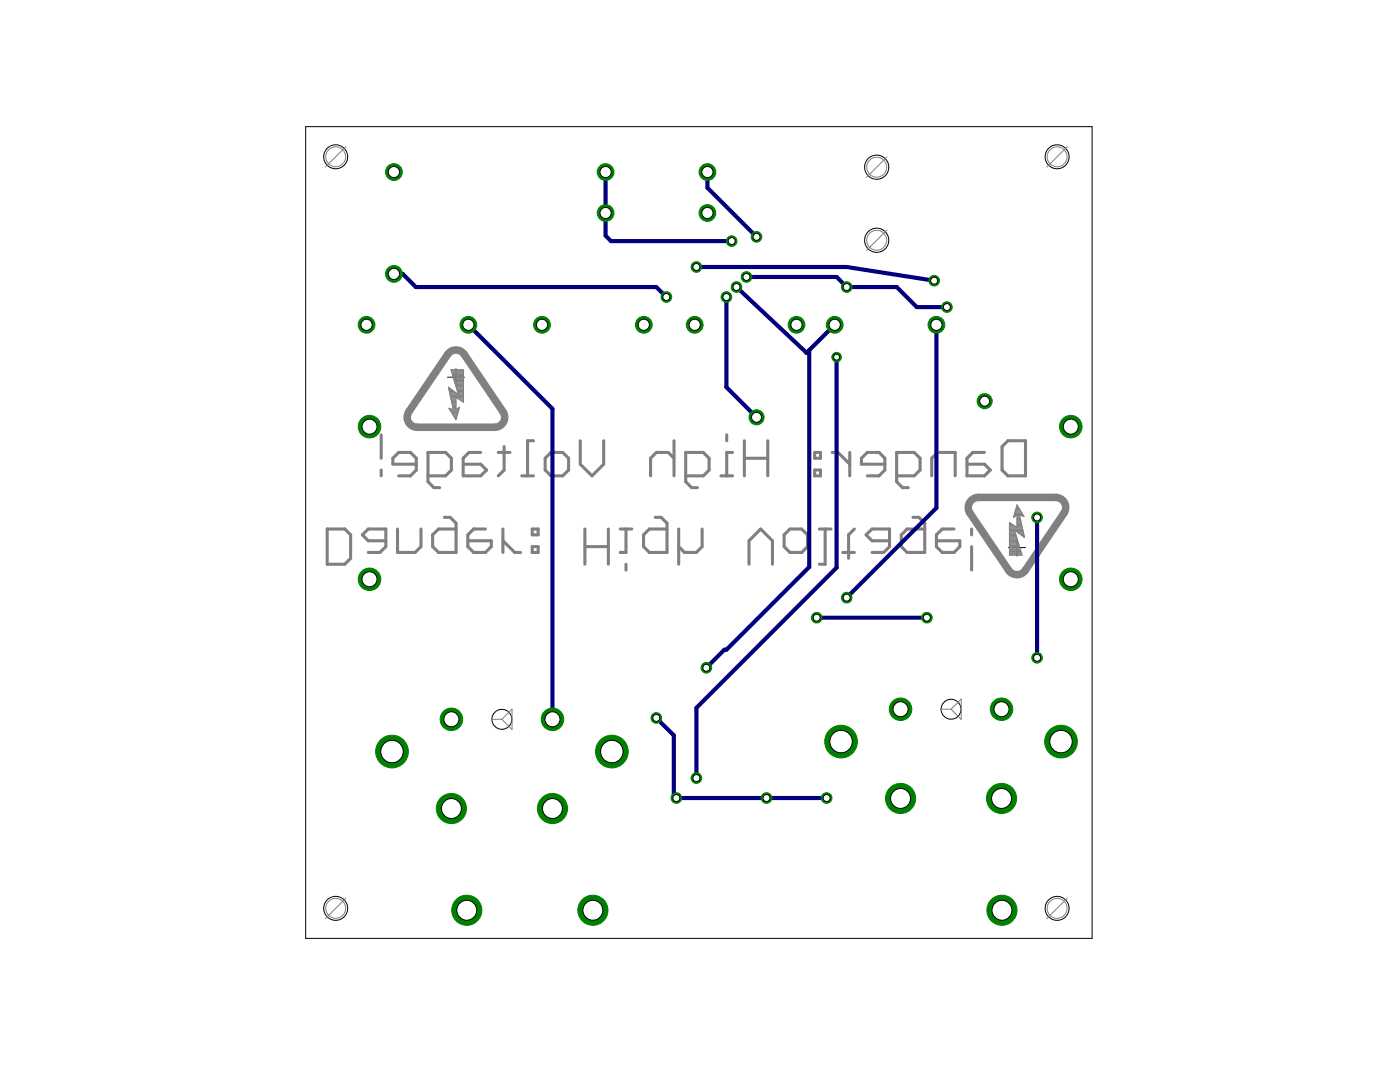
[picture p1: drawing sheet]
<svg xmlns="http://www.w3.org/2000/svg" width="279mm" height="216mm" viewBox="0 0 279 216" stroke-linecap="round" stroke-linejoin="round" font-family="sans-serif">
<path d="M89.3 75.3h3.4zM91 73.6v3.4zM201.3 109.3h3.4zM203 107.6v3.4z" fill="#000" stroke="#000" stroke-width=".2"/>
<g fill="#808080" stroke="#808080" stroke-width=".61">
<path d="M204.7 87.9v7.1z"/>
<path d="M201.1 95h3.6z"/>
<path d="M200 93.8l1.1 1.2z"/>
<path d="M200 89.1v4.7z"/>
<path d="M200 89.1l1.1-1.2z"/>
<path d="M201.1 87.9h3.6z"/>
<path d="M194.1 90.3h2.4z"/>
<path d="M193 91.4l1.1-1.1z"/>
<path d="M193 91.4v3.6z"/>
<path d="M193 95h3.5z"/>
<path d="M196.5 95l1.1-1.2z"/>
<path d="M196.5 92.6l1.1 1.2z"/>
<path d="M193 92.6h3.5z"/>
<path d="M190.6 90.3v4.7z"/>
<path d="M187.1 90.3h3.5z"/>
<path d="M187.1 90.3l-1.2 1.1z"/>
<path d="M185.9 91.4v3.6z"/>
<path d="M180.1 97.3h1.2z"/>
<path d="M178.9 96.1l1.2 1.2z"/>
<path d="M178.9 90.3v5.8z"/>
<path d="M178.9 90.3h3.5z"/>
<path d="M182.4 90.3l1.2 1.1z"/>
<path d="M183.6 91.4v2.4z"/>
<path d="M182.4 95l1.2-1.2z"/>
<path d="M178.9 95h3.5z"/>
<path d="M173.1 95h2.3z"/>
<path d="M176.6 93.8l-1.2 1.2z"/>
<path d="M176.6 91.4v2.4z"/>
<path d="M175.4 90.3l1.2 1.1z"/>
<path d="M173.1 90.3h2.3z"/>
<path d="M171.9 91.4l1.2-1.1z"/>
<path d="M171.9 91.4v1.2z"/>
<path d="M171.9 92.6h4.7z"/>
<path d="M169.6 90.3v4.7z"/>
<path d="M167.2 90.3l2.4 2.3z"/>
<path d="M166.1 90.3h1.1z"/>
<path d="M162.6 90.3h1.1z"/>
<path d="M162.6 90.3v1.1z"/>
<path d="M162.6 91.4h1.1z"/>
<path d="M163.7 90.3v1.1z"/>
<path d="M162.6 93.8h1.1z"/>
<path d="M162.6 93.8v1.2z"/>
<path d="M162.6 95h1.1z"/>
<path d="M163.7 93.8v1.2z"/>
<path d="M153.2 87.9v7.1z"/>
<path d="M148.5 91.4h4.7z"/>
<path d="M148.5 87.9v7.1z"/>
<path d="M145 90.3h1.2z"/>
<path d="M145 90.3v4.7z"/>
<path d="M143.9 95h2.3z"/>
<path d="M145 86.8v1.1z"/>
<path d="M138 97.3h1.2z"/>
<path d="M136.8 96.1l1.2 1.2z"/>
<path d="M136.8 90.3v5.8z"/>
<path d="M136.8 90.3h3.6z"/>
<path d="M140.4 90.3l1.1 1.1z"/>
<path d="M141.5 91.4v2.4z"/>
<path d="M141.5 93.8l-1.1 1.2z"/>
<path d="M136.8 95h3.6z"/>
<path d="M134.5 87.9v7.1z"/>
<path d="M133.3 90.3l1.2 1.1z"/>
<path d="M131 90.3h2.3z"/>
<path d="M131 90.3l-1.2 1.1z"/>
<path d="M129.8 91.4v3.6z"/>
<path d="M120.5 87.9v4.7z"/>
<path d="M120.5 92.6l-2.3 2.4z"/>
<path d="M115.8 92.6l2.4 2.4z"/>
<path d="M115.8 87.9v4.7z"/>
<path d="M110 95h2.3z"/>
<path d="M108.8 93.8l1.2 1.2z"/>
<path d="M108.8 91.4v2.4z"/>
<path d="M108.8 91.4l1.2-1.1z"/>
<path d="M110 90.3h2.3z"/>
<path d="M112.3 90.3l1.2 1.1z"/>
<path d="M113.5 91.4v2.4z"/>
<path d="M113.5 93.8l-1.2 1.2z"/>
<path d="M105.3 87.9h1.2z"/>
<path d="M105.3 87.9v7.1z"/>
<path d="M104.1 95h2.4z"/>
<path d="M100.6 89.1v4.7z"/>
<path d="M100.6 93.8l-1.2 1.2z"/>
<path d="M99.4 90.3h2.4z"/>
<path d="M93.6 90.3h2.3z"/>
<path d="M93.6 90.3l-1.2 1.1z"/>
<path d="M92.4 91.4v3.6z"/>
<path d="M92.4 95h3.5z"/>
<path d="M95.9 95l1.2-1.2z"/>
<path d="M95.9 92.6l1.2 1.2z"/>
<path d="M92.4 92.6h3.5z"/>
<path d="M86.6 97.3h1.2z"/>
<path d="M85.4 96.1l1.2 1.2z"/>
<path d="M85.4 90.3v5.8z"/>
<path d="M85.4 90.3h3.5z"/>
<path d="M88.9 90.3l1.2 1.1z"/>
<path d="M90.1 91.4v2.4z"/>
<path d="M90.1 93.8l-1.2 1.2z"/>
<path d="M85.4 95h3.5z"/>
<path d="M79.6 95h2.3z"/>
<path d="M81.9 95l1.2-1.2z"/>
<path d="M83.1 91.4v2.4z"/>
<path d="M81.9 90.3l1.2 1.1z"/>
<path d="M79.6 90.3h2.3z"/>
<path d="M79.6 90.3l-1.2 1.1z"/>
<path d="M78.4 91.4v1.2z"/>
<path d="M78.4 92.6h4.7z"/>
<path d="M76.1 93.8v1.2z"/>
<path d="M76.1 86.8v4.6z"/>
<path d="M65.3 105.6v7z"/>
<path d="M65.3 105.6h3.5z"/>
<path d="M68.8 105.6l1.2 1.1z"/>
<path d="M70 106.7v4.7z"/>
<path d="M70 111.4l-1.2 1.2z"/>
<path d="M65.3 112.6h3.5z"/>
<path d="M73.5 110.2h2.3z"/>
<path d="M75.8 110.2l1.2-1.1z"/>
<path d="M77 105.6v3.5z"/>
<path d="M73.5 105.6h3.5z"/>
<path d="M73.5 105.6l-1.2 1.1z"/>
<path d="M72.3 106.7l1.2 1.2z"/>
<path d="M73.5 107.9h3.5z"/>
<path d="M79.3 105.6v4.6z"/>
<path d="M79.3 110.2h3.5z"/>
<path d="M82.8 110.2l1.2-1.1z"/>
<path d="M84 105.6v3.5z"/>
<path d="M88.7 103.2h1.2z"/>
<path d="M89.9 103.2l1.1 1.2z"/>
<path d="M91 104.4v5.8z"/>
<path d="M87.5 110.2h3.5z"/>
<path d="M86.3 109.1l1.2 1.1z"/>
<path d="M86.3 106.7v2.4z"/>
<path d="M86.3 106.7l1.2-1.1z"/>
<path d="M87.5 105.6h3.5z"/>
<path d="M94.5 105.6h2.4z"/>
<path d="M94.5 105.6l-1.1 1.1z"/>
<path d="M93.4 106.7v2.4z"/>
<path d="M93.4 109.1l1.1 1.1z"/>
<path d="M94.5 110.2h2.4z"/>
<path d="M96.9 110.2l1.1-1.1z"/>
<path d="M98 107.9v1.2z"/>
<path d="M93.4 107.9h4.6z"/>
<path d="M100.4 105.6v4.6z"/>
<path d="M100.4 107.9l2.3 2.3z"/>
<path d="M102.7 110.2h1.2z"/>
<path d="M106.2 110.2h1.2z"/>
<path d="M107.4 109.1v1.1z"/>
<path d="M106.2 109.1h1.2z"/>
<path d="M106.2 109.1v1.1z"/>
<path d="M106.2 106.7h1.2z"/>
<path d="M107.4 105.6v1.1z"/>
<path d="M106.2 105.6h1.2z"/>
<path d="M106.2 105.6v1.1z"/>
<path d="M116.7 105.6v7z"/>
<path d="M116.7 109.1h4.7z"/>
<path d="M121.4 105.6v7z"/>
<path d="M123.8 110.2h1.1z"/>
<path d="M124.9 105.6v4.6z"/>
<path d="M123.8 105.6h2.3z"/>
<path d="M124.9 112.6v1.1z"/>
<path d="M130.8 103.2h1.1z"/>
<path d="M131.9 103.2l1.2 1.2z"/>
<path d="M133.1 104.4v5.8z"/>
<path d="M129.6 110.2h3.5z"/>
<path d="M128.4 109.1l1.2 1.1z"/>
<path d="M128.4 106.7v2.4z"/>
<path d="M128.4 106.7l1.2-1.1z"/>
<path d="M129.6 105.6h3.5z"/>
<path d="M135.4 105.6v7z"/>
<path d="M135.4 109.1l1.2 1.1z"/>
<path d="M136.6 110.2h2.4z"/>
<path d="M139 110.2l1.1-1.1z"/>
<path d="M140.1 105.6v3.5z"/>
<path d="M149.5 107.9v4.7z"/>
<path d="M151.8 105.6l-2.3 2.3z"/>
<path d="M151.8 105.6l2.4 2.3z"/>
<path d="M154.2 107.9v4.7z"/>
<path d="M157.6 105.6h2.4z"/>
<path d="M160 105.6l1.2 1.1z"/>
<path d="M161.2 106.7v2.4z"/>
<path d="M161.2 109.1l-1.2 1.1z"/>
<path d="M157.6 110.2h2.4z"/>
<path d="M156.5 109.1l1.1 1.1z"/>
<path d="M156.5 106.7v2.4z"/>
<path d="M156.5 106.7l1.1-1.1z"/>
<path d="M163.5 112.6h1.2z"/>
<path d="M164.7 105.6v7z"/>
<path d="M163.5 105.6h2.3z"/>
<path d="M169.4 106.7v4.7z"/>
<path d="M169.4 106.7l1.1-1.1z"/>
<path d="M168.2 110.2h2.3z"/>
<path d="M174 110.2h2.4z"/>
<path d="M176.4 110.2l1.1-1.1z"/>
<path d="M177.5 105.6v3.5z"/>
<path d="M174 105.6h3.5z"/>
<path d="M172.8 106.7l1.2-1.1z"/>
<path d="M172.8 106.7l1.2 1.2z"/>
<path d="M174 107.9h3.5z"/>
<path d="M182.2 103.2h1.2z"/>
<path d="M183.4 103.2l1.2 1.2z"/>
<path d="M184.6 104.4v5.8z"/>
<path d="M181 110.2h3.6z"/>
<path d="M179.9 109.1l1.1 1.1z"/>
<path d="M179.9 106.7v2.4z"/>
<path d="M179.9 106.7l1.1-1.1z"/>
<path d="M181 105.6h3.6z"/>
<path d="M188 105.6h2.4z"/>
<path d="M188 105.6l-1.1 1.1z"/>
<path d="M186.9 106.7v2.4z"/>
<path d="M186.9 109.1l1.1 1.1z"/>
<path d="M188 110.2h2.4z"/>
<path d="M190.4 110.2l1.2-1.1z"/>
<path d="M191.6 107.9v1.2z"/>
<path d="M186.9 107.9h4.7z"/>
<path d="M193.9 105.6v1.1z"/>
<path d="M193.9 109.1v4.6z"/>
</g>
<path d="M89.3 70.7a1.98 1.98 0 0 1 3.3 0M81.6 82.1a1.99 1.99 0 0 0 1.7 3.2M100.4 82.1a1.98 1.98 0 0 1-1.7 3.2M195.2 99.3a2.02 2.02 0 0 0-1.6 3.1M210.7 99.3a2.01 2.01 0 0 1 1.6 3.1M201.3 113.8a2 2 0 0 0 3.3 0" fill="none" stroke="#808080" stroke-width="1.5"/>
<g fill="#808080" stroke="#808080" stroke-width="1.5">
<path d="M92.6 70.7l7.8 11.4z"/>
<path d="M83.3 85.3h15.4z"/>
<path d="M89.3 70.7l-7.7 11.4z"/>
<path d="M193.6 102.4l7.7 11.4z"/>
<path d="M195.2 99.3h15.5z"/>
<path d="M212.3 102.4l-7.7 11.4z"/>
</g>
<g fill="#808080" stroke="#808080" stroke-width=".21">
<path d="M90 73.8h2.5z"/>
<path d="M90 73.8l1.5 5z"/>
<path d="M89.5 77.3l2 1.5z"/>
<path d="M89.5 77.3l1 4.5z"/>
<path d="M89.6 81.5l.9 .3z"/>
<path d="M89.6 81.5l1.4 2.3z"/>
<path d="M91.7 81.3l-.7 2.5z"/>
<path d="M91 81.8l.7-.5z"/>
<path d="M91 79.3v2.5z"/>
<path d="M91 79.3l1.5 1z"/>
<path d="M92.5 73.8v6.5z"/>
<path d="M90.8 83.5h.3z"/>
<path d="M90.7 83.3h.4z"/>
<path d="M90.6 83.1h.6z"/>
<path d="M90.5 83h.7z"/>
<path d="M90.4 82.8h.9z"/>
<path d="M90.3 82.6h1z"/>
<path d="M90.2 82.5h1.2z"/>
<path d="M90.1 82.3h1.3z"/>
<path d="M90 82.1h1.4z"/>
<path d="M89.9 82h1.6z"/>
<path d="M89.8 81.8h1.7z"/>
<path d="M89.7 81.6h.4z"/>
<path d="M90.5 81.6h.5z"/>
<path d="M91.2 81.6h.4z"/>
<path d="M90.4 81.5h.6z"/>
<path d="M91.4 81.5h.2z"/>
<path d="M90.4 81.3h.6z"/>
<path d="M90.4 81.1h.6z"/>
<path d="M90.3 81h.7z"/>
<path d="M90.3 80.8h.7z"/>
<path d="M90.2 80.6h.8z"/>
<path d="M90.2 80.5h.8z"/>
<path d="M90.2 80.3h.8z"/>
<path d="M90.1 80.1h.9z"/>
<path d="M92.3 80.1h.2z"/>
<path d="M90.1 79.9h.9z"/>
<path d="M92 79.9h.5z"/>
<path d="M90.1 79.8h.9z"/>
<path d="M91.8 79.8h.7z"/>
<path d="M90 79.6h1z"/>
<path d="M91.5 79.6h1z"/>
<path d="M90 79.4h1z"/>
<path d="M91.3 79.4h1.2z"/>
<path d="M89.9 79.3h1.1z"/>
<path d="M91 79.3h1.5z"/>
<path d="M89.9 79.1h2.6z"/>
<path d="M89.9 79h2.6z"/>
<path d="M89.8 78.8h2.7z"/>
<path d="M89.8 78.6h1.5z"/>
<path d="M91.4 78.6h1.1z"/>
<path d="M89.7 78.4h1.4z"/>
<path d="M91.4 78.4h1.1z"/>
<path d="M89.7 78.3h1.1z"/>
<path d="M91.4 78.3h1.1z"/>
<path d="M89.7 78.1h.9z"/>
<path d="M91.3 78.1h1.2z"/>
<path d="M89.6 77.9h.8z"/>
<path d="M91.2 77.9h1.3z"/>
<path d="M89.6 77.8h.6z"/>
<path d="M91.2 77.8h1.3z"/>
<path d="M89.6 77.6h.3z"/>
<path d="M91.1 77.6h1.4z"/>
<path d="M89.5 77.4h.2z"/>
<path d="M91.1 77.4h1.4z"/>
<path d="M91 77.3h1.5z"/>
<path d="M91 77.1h1.5z"/>
<path d="M90.9 76.9h1.6z"/>
<path d="M90.9 76.8h1.6z"/>
<path d="M90.8 76.6h1.7z"/>
<path d="M90.8 76.4h1.7z"/>
<path d="M90.7 76.2h1.8z"/>
<path d="M90.7 76.1h1.8z"/>
<path d="M90.6 75.9h1.9z"/>
<path d="M90.6 75.8h1.9z"/>
<path d="M90.5 75.6h2z"/>
<path d="M90.5 75.4h2z"/>
<path d="M90.4 75.2h2.1z"/>
<path d="M90.4 75.1h2.1z"/>
<path d="M90.3 74.9h2.2z"/>
<path d="M90.3 74.7h2.2z"/>
<path d="M90.2 74.6h2.3z"/>
<path d="M90.2 74.4h2.3z"/>
<path d="M90.1 74.2h2.4z"/>
<path d="M90.1 74.1h2.4z"/>
<path d="M90 73.9h2.5z"/>
<path d="M201.5 110.8h2.5z"/>
<path d="M202.5 105.7l1.5 5.1z"/>
<path d="M202.5 105.7l2 1.6z"/>
<path d="M203.5 102.8l1 4.5z"/>
<path d="M203.5 102.8l.9 .3z"/>
<path d="M203 100.8l1.4 2.3z"/>
<path d="M203 100.8l-.7 2.5z"/>
<path d="M202.3 103.3l.7-.5z"/>
<path d="M203 102.8v2.5z"/>
<path d="M201.5 104.3l1.5 1z"/>
<path d="M201.5 104.3v6.5z"/>
<path d="M201.5 110.7h2.5z"/>
<path d="M201.5 110.6h2.4z"/>
<path d="M201.5 110.4h2.4z"/>
<path d="M201.5 110.2h2.3z"/>
<path d="M201.5 110h2.3z"/>
<path d="M201.5 109.9h2.2z"/>
<path d="M201.5 109.7h2.1z"/>
<path d="M201.5 109.6h2.1z"/>
<path d="M201.5 109.4h2z"/>
<path d="M201.5 109.2h2z"/>
<path d="M201.5 109.1h2z"/>
<path d="M201.5 108.9h1.9z"/>
<path d="M201.5 108.7h1.8z"/>
<path d="M201.5 108.5h1.8z"/>
<path d="M201.5 108.4h1.7z"/>
<path d="M201.5 108.2h1.7z"/>
<path d="M201.5 108h1.6z"/>
<path d="M201.5 107.9h1.6z"/>
<path d="M201.5 107.7h1.6z"/>
<path d="M201.5 107.5h1.5z"/>
<path d="M201.5 107.4h1.4z"/>
<path d="M201.5 107.2h1.4z"/>
<path d="M201.5 107h1.3z"/>
<path d="M204.2 107h.2z"/>
<path d="M201.5 106.8h1.3z"/>
<path d="M203.9 106.8h.5z"/>
<path d="M201.5 106.7h1.2z"/>
<path d="M203.7 106.7h.6z"/>
<path d="M201.5 106.5h1.2z"/>
<path d="M203.5 106.5h.8z"/>
<path d="M201.5 106.4h1.1z"/>
<path d="M203.3 106.4h1z"/>
<path d="M201.5 106.2h1.1z"/>
<path d="M203 106.2h1.2z"/>
<path d="M201.5 106h1z"/>
<path d="M202.8 106h1.4z"/>
<path d="M201.5 105.9h1z"/>
<path d="M202.6 105.9h1.6z"/>
<path d="M201.5 105.7h2.6z"/>
<path d="M201.5 105.5h2.6z"/>
<path d="M201.5 105.3h2.5z"/>
<path d="M201.5 105.2h1.3z"/>
<path d="M203 105.2h1z"/>
<path d="M201.5 105h1.1z"/>
<path d="M203 105h1z"/>
<path d="M201.5 104.8h.8z"/>
<path d="M203 104.8h.9z"/>
<path d="M201.5 104.7h.6z"/>
<path d="M203 104.7h.9z"/>
<path d="M201.5 104.5h.3z"/>
<path d="M203 104.5h.9z"/>
<path d="M201.5 104.3h.1z"/>
<path d="M203 104.3h.8z"/>
<path d="M203 104.2h.8z"/>
<path d="M203 104h.7z"/>
<path d="M203 103.8h.7z"/>
<path d="M203 103.7h.7z"/>
<path d="M203 103.5h.6z"/>
<path d="M203 103.3h.6z"/>
<path d="M202.3 103.2h.1z"/>
<path d="M203 103.2h.6z"/>
<path d="M202.3 103h.3z"/>
<path d="M203 103h.5z"/>
<path d="M204.2 103h.1z"/>
<path d="M202.4 102.8h.5z"/>
<path d="M203 102.8h.5z"/>
<path d="M203.6 102.8h.6z"/>
<path d="M202.4 102.7h1.7z"/>
<path d="M202.5 102.5h1.5z"/>
<path d="M202.5 102.3h1.4z"/>
<path d="M202.6 102.2h1.2z"/>
<path d="M202.6 102h1.1z"/>
<path d="M202.7 101.8h.9z"/>
<path d="M202.7 101.6h.8z"/>
<path d="M202.8 101.5h.6z"/>
<path d="M202.8 101.3h.5z"/>
<path d="M202.9 101.1h.3z"/>
<path d="M202.9 101h.2z"/>
</g>
<g fill="#000080" stroke="#000080" stroke-width=".83">
<path d="M167 55.3l2 2z"/>
<path d="M149 55.3h18z"/>
<path d="M167 71.3v42z"/>
<path d="M183 61.3h6z"/>
<path d="M179 57.3l4 4z"/>
<path d="M169 57.3h10z"/>
<path d="M139 141.2v14.1z"/>
<path d="M167 113.3l-28 27.9z"/>
<path d="M141.2 34.3v3.2z"/>
<path d="M141.2 37.5l9.8 9.8z"/>
<path d="M151 47.3l.1 .1z"/>
<path d="M145 59.3v18z"/>
<path d="M145 77.3l6 6z"/>
<path d="M196.5 80.1h.5z"/>
<path d="M161 70.4l5.6-5.6z"/>
<path d="M120.9 47l1 1.1z"/>
<path d="M121.9 48.1h24.1z"/>
<path d="M147 57.3l14 13.1z"/>
<path d="M161 70.4l.5-.5z"/>
<path d="M161.5 69.9v43.2z"/>
<path d="M145 129.6l16.5-16.5z"/>
<path d="M135 159.2h18z"/>
<path d="M153 159.2h12z"/>
<path d="M134.5 159.2h.5z"/>
<path d="M144.6 129.6h.4z"/>
<path d="M141 133.2l3.6-3.6z"/>
<path d="M134.5 146.7v12.5z"/>
<path d="M131 143.3l3.5 3.4z"/>
<path d="M120.9 42.5v4.5z"/>
<path d="M120.9 34.3v8.2z"/>
<path d="M139 53.3h30z"/>
<path d="M169 53.3l17.4 2.7z"/>
<path d="M186.9 64.8v36.5z"/>
<path d="M169 119.3l17.9-18z"/>
<path d="M93.5 64.8l16.8 16.8z"/>
<path d="M110.3 81.6v61.9z"/>
<path d="M163 123.3h22z"/>
<path d="M133 59.3v.4z"/>
<path d="M78.6 54.7h1.8z"/>
<path d="M80.4 54.7l2.6 2.6z"/>
<path d="M83 57.3h48z"/>
<path d="M131 57.3l2 2z"/>
<path d="M207 103.3v28z"/>
</g>
<circle cx="199.9" cy="141.5" r="2.24" fill="#008000" stroke="#008000" stroke-width=".2"/>
<circle cx="199.9" cy="141.5" r="1.5" fill="#fff" stroke="#000" stroke-width=".2"/>
<circle cx="179.7" cy="141.5" r="2.24" fill="#008000" stroke="#008000" stroke-width=".2"/>
<circle cx="179.7" cy="141.5" r="1.5" fill="#fff" stroke="#000" stroke-width=".2"/>
<circle cx="211.8" cy="148" r="3.3" fill="#008000" stroke="#008000" stroke-width=".2"/>
<circle cx="211.8" cy="148" r="2.24" fill="#fff" stroke="#000" stroke-width=".2"/>
<circle cx="167.9" cy="148" r="3.3" fill="#008000" stroke="#008000" stroke-width=".2"/>
<circle cx="167.9" cy="148" r="2.24" fill="#fff" stroke="#000" stroke-width=".2"/>
<circle cx="179.7" cy="159.3" r="3" fill="#008000" stroke="#008000" stroke-width=".2"/>
<circle cx="179.7" cy="159.3" r="1.99" fill="#fff" stroke="#000" stroke-width=".2"/>
<circle cx="199.9" cy="159.3" r="3" fill="#008000" stroke="#008000" stroke-width=".2"/>
<circle cx="199.9" cy="159.3" r="1.99" fill="#fff" stroke="#000" stroke-width=".2"/>
<circle cx="110.3" cy="143.5" r="2.24" fill="#008000" stroke="#008000" stroke-width=".2"/>
<circle cx="110.3" cy="143.5" r="1.5" fill="#fff" stroke="#000" stroke-width=".2"/>
<circle cx="90.1" cy="143.5" r="2.24" fill="#008000" stroke="#008000" stroke-width=".2"/>
<circle cx="90.1" cy="143.5" r="1.5" fill="#fff" stroke="#000" stroke-width=".2"/>
<circle cx="122.1" cy="150" r="3.3" fill="#008000" stroke="#008000" stroke-width=".2"/>
<circle cx="122.1" cy="150" r="2.24" fill="#fff" stroke="#000" stroke-width=".2"/>
<circle cx="78.2" cy="150" r="3.3" fill="#008000" stroke="#008000" stroke-width=".2"/>
<circle cx="78.2" cy="150" r="2.24" fill="#fff" stroke="#000" stroke-width=".2"/>
<circle cx="90.1" cy="161.3" r="3" fill="#008000" stroke="#008000" stroke-width=".2"/>
<circle cx="90.1" cy="161.3" r="1.99" fill="#fff" stroke="#000" stroke-width=".2"/>
<circle cx="110.3" cy="161.3" r="3" fill="#008000" stroke="#008000" stroke-width=".2"/>
<circle cx="110.3" cy="161.3" r="1.99" fill="#fff" stroke="#000" stroke-width=".2"/>
<circle cx="166.6" cy="64.8" r="1.67" fill="#008000" stroke="#008000" stroke-width=".2"/>
<circle cx="166.6" cy="64.8" r="1.12" fill="#fff" stroke="#000" stroke-width=".2"/>
<circle cx="186.9" cy="64.8" r="1.67" fill="#008000" stroke="#008000" stroke-width=".2"/>
<circle cx="186.9" cy="64.8" r="1.12" fill="#fff" stroke="#000" stroke-width=".2"/>
<circle cx="120.9" cy="42.5" r="1.67" fill="#008000" stroke="#008000" stroke-width=".2"/>
<circle cx="120.9" cy="42.5" r="1.12" fill="#fff" stroke="#000" stroke-width=".2"/>
<circle cx="141.2" cy="42.5" r="1.67" fill="#008000" stroke="#008000" stroke-width=".2"/>
<circle cx="141.2" cy="42.5" r="1.12" fill="#fff" stroke="#000" stroke-width=".2"/>
<circle cx="159" cy="64.8" r="1.67" fill="#008000" stroke="#008000" stroke-width=".2"/>
<circle cx="159" cy="64.8" r="1.12" fill="#fff" stroke="#000" stroke-width=".2"/>
<circle cx="138.6" cy="64.8" r="1.67" fill="#008000" stroke="#008000" stroke-width=".2"/>
<circle cx="138.6" cy="64.8" r="1.12" fill="#fff" stroke="#000" stroke-width=".2"/>
<circle cx="120.9" cy="34.3" r="1.67" fill="#008000" stroke="#008000" stroke-width=".2"/>
<circle cx="120.9" cy="34.3" r="1.12" fill="#fff" stroke="#000" stroke-width=".2"/>
<circle cx="141.2" cy="34.3" r="1.67" fill="#008000" stroke="#008000" stroke-width=".2"/>
<circle cx="141.2" cy="34.3" r="1.12" fill="#fff" stroke="#000" stroke-width=".2"/>
<circle cx="108.2" cy="64.8" r="1.67" fill="#008000" stroke="#008000" stroke-width=".2"/>
<circle cx="108.2" cy="64.8" r="1.12" fill="#fff" stroke="#000" stroke-width=".2"/>
<circle cx="128.5" cy="64.8" r="1.67" fill="#008000" stroke="#008000" stroke-width=".2"/>
<circle cx="128.5" cy="64.8" r="1.12" fill="#fff" stroke="#000" stroke-width=".2"/>
<circle cx="73.2" cy="64.8" r="1.67" fill="#008000" stroke="#008000" stroke-width=".2"/>
<circle cx="73.2" cy="64.8" r="1.12" fill="#fff" stroke="#000" stroke-width=".2"/>
<circle cx="93.5" cy="64.8" r="1.67" fill="#008000" stroke="#008000" stroke-width=".2"/>
<circle cx="93.5" cy="64.8" r="1.12" fill="#fff" stroke="#000" stroke-width=".2"/>
<circle cx="78.6" cy="34.3" r="1.67" fill="#008000" stroke="#008000" stroke-width=".2"/>
<circle cx="78.6" cy="34.3" r="1.12" fill="#fff" stroke="#000" stroke-width=".2"/>
<circle cx="78.6" cy="54.7" r="1.67" fill="#008000" stroke="#008000" stroke-width=".2"/>
<circle cx="78.6" cy="54.7" r="1.12" fill="#fff" stroke="#000" stroke-width=".2"/>
<circle cx="213.7" cy="115.6" r="2.24" fill="#008000" stroke="#008000" stroke-width=".2"/>
<circle cx="213.7" cy="115.6" r="1.5" fill="#fff" stroke="#000" stroke-width=".2"/>
<circle cx="73.7" cy="115.6" r="2.24" fill="#008000" stroke="#008000" stroke-width=".2"/>
<circle cx="73.7" cy="115.6" r="1.5" fill="#fff" stroke="#000" stroke-width=".2"/>
<circle cx="213.7" cy="85.1" r="2.24" fill="#008000" stroke="#008000" stroke-width=".2"/>
<circle cx="213.7" cy="85.1" r="1.5" fill="#fff" stroke="#000" stroke-width=".2"/>
<circle cx="73.7" cy="85.1" r="2.24" fill="#008000" stroke="#008000" stroke-width=".2"/>
<circle cx="73.7" cy="85.1" r="1.5" fill="#fff" stroke="#000" stroke-width=".2"/>
<circle cx="167" cy="71.3" r=".95" fill="#008000" stroke="#008000" stroke-width=".2"/>
<circle cx="167" cy="71.3" r=".59" fill="#fff" stroke="#000" stroke-width=".2"/>
<circle cx="169" cy="57.3" r="1.06" fill="#008000" stroke="#008000" stroke-width=".2"/>
<circle cx="169" cy="57.3" r=".7" fill="#fff" stroke="#000" stroke-width=".2"/>
<circle cx="149" cy="55.3" r="1.06" fill="#008000" stroke="#008000" stroke-width=".2"/>
<circle cx="149" cy="55.3" r=".7" fill="#fff" stroke="#000" stroke-width=".2"/>
<circle cx="189" cy="61.3" r="1.06" fill="#008000" stroke="#008000" stroke-width=".2"/>
<circle cx="189" cy="61.3" r=".7" fill="#fff" stroke="#000" stroke-width=".2"/>
<circle cx="139" cy="155.3" r="1.06" fill="#008000" stroke="#008000" stroke-width=".2"/>
<circle cx="139" cy="155.3" r=".7" fill="#fff" stroke="#000" stroke-width=".2"/>
<circle cx="151" cy="47.3" r="1.06" fill="#008000" stroke="#008000" stroke-width=".2"/>
<circle cx="151" cy="47.3" r=".7" fill="#fff" stroke="#000" stroke-width=".2"/>
<circle cx="196.5" cy="80.1" r="1.5" fill="#008000" stroke="#008000" stroke-width=".2"/>
<circle cx="196.5" cy="80.1" r=".99" fill="#fff" stroke="#000" stroke-width=".2"/>
<circle cx="145" cy="59.3" r="1.06" fill="#008000" stroke="#008000" stroke-width=".2"/>
<circle cx="145" cy="59.3" r=".7" fill="#fff" stroke="#000" stroke-width=".2"/>
<circle cx="151" cy="83.3" r="1.5" fill="#008000" stroke="#008000" stroke-width=".2"/>
<circle cx="151" cy="83.3" r=".99" fill="#fff" stroke="#000" stroke-width=".2"/>
<circle cx="146" cy="48.1" r="1.06" fill="#008000" stroke="#008000" stroke-width=".2"/>
<circle cx="146" cy="48.1" r=".7" fill="#fff" stroke="#000" stroke-width=".2"/>
<circle cx="147" cy="57.3" r="1.06" fill="#008000" stroke="#008000" stroke-width=".2"/>
<circle cx="147" cy="57.3" r=".7" fill="#fff" stroke="#000" stroke-width=".2"/>
<circle cx="165" cy="159.2" r="1.06" fill="#008000" stroke="#008000" stroke-width=".2"/>
<circle cx="165" cy="159.2" r=".7" fill="#fff" stroke="#000" stroke-width=".2"/>
<circle cx="135" cy="159.2" r="1.06" fill="#008000" stroke="#008000" stroke-width=".2"/>
<circle cx="135" cy="159.2" r=".7" fill="#fff" stroke="#000" stroke-width=".2"/>
<circle cx="153" cy="159.2" r="1.06" fill="#008000" stroke="#008000" stroke-width=".2"/>
<circle cx="153" cy="159.2" r=".7" fill="#fff" stroke="#000" stroke-width=".2"/>
<circle cx="141" cy="133.2" r="1.06" fill="#008000" stroke="#008000" stroke-width=".2"/>
<circle cx="141" cy="133.2" r=".7" fill="#fff" stroke="#000" stroke-width=".2"/>
<circle cx="131" cy="143.3" r="1.06" fill="#008000" stroke="#008000" stroke-width=".2"/>
<circle cx="131" cy="143.3" r=".7" fill="#fff" stroke="#000" stroke-width=".2"/>
<circle cx="93.2" cy="181.6" r="3" fill="#008000" stroke="#008000" stroke-width=".2"/>
<circle cx="93.2" cy="181.6" r="1.99" fill="#fff" stroke="#000" stroke-width=".2"/>
<circle cx="200" cy="181.6" r="3" fill="#008000" stroke="#008000" stroke-width=".2"/>
<circle cx="200" cy="181.6" r="1.99" fill="#fff" stroke="#000" stroke-width=".2"/>
<circle cx="139" cy="53.3" r="1.06" fill="#008000" stroke="#008000" stroke-width=".2"/>
<circle cx="139" cy="53.3" r=".7" fill="#fff" stroke="#000" stroke-width=".2"/>
<circle cx="186.4" cy="56" r="1.06" fill="#008000" stroke="#008000" stroke-width=".2"/>
<circle cx="186.4" cy="56" r=".7" fill="#fff" stroke="#000" stroke-width=".2"/>
<circle cx="169" cy="119.3" r="1.06" fill="#008000" stroke="#008000" stroke-width=".2"/>
<circle cx="169" cy="119.3" r=".7" fill="#fff" stroke="#000" stroke-width=".2"/>
<circle cx="163" cy="123.3" r="1.06" fill="#008000" stroke="#008000" stroke-width=".2"/>
<circle cx="163" cy="123.3" r=".7" fill="#fff" stroke="#000" stroke-width=".2"/>
<circle cx="185" cy="123.3" r="1.06" fill="#008000" stroke="#008000" stroke-width=".2"/>
<circle cx="185" cy="123.3" r=".7" fill="#fff" stroke="#000" stroke-width=".2"/>
<circle cx="118.3" cy="181.6" r="3" fill="#008000" stroke="#008000" stroke-width=".2"/>
<circle cx="118.3" cy="181.6" r="1.99" fill="#fff" stroke="#000" stroke-width=".2"/>
<circle cx="133" cy="59.3" r="1.06" fill="#008000" stroke="#008000" stroke-width=".2"/>
<circle cx="133" cy="59.3" r=".7" fill="#fff" stroke="#000" stroke-width=".2"/>
<circle cx="207" cy="131.3" r="1.06" fill="#008000" stroke="#008000" stroke-width=".2"/>
<circle cx="207" cy="131.3" r=".7" fill="#fff" stroke="#000" stroke-width=".2"/>
<circle cx="207" cy="103.3" r="1.06" fill="#008000" stroke="#008000" stroke-width=".2"/>
<circle cx="207" cy="103.3" r=".7" fill="#fff" stroke="#000" stroke-width=".2"/>
<path d="M61 25.3v161.9zM61 25.3h157zM61 187.2h157zM218 25.3v161.9z" fill="#000" stroke="#000" stroke-width=".2"/>
<g fill="none" stroke="#000" stroke-width=".2">
<circle cx="67" cy="31.3" r="2.39"/>
<circle cx="175" cy="33.4" r="2.41"/>
<circle cx="211" cy="31.3" r="2.39"/>
<circle cx="175" cy="47.9" r="2.41"/>
<circle cx="100.2" cy="143.5" r="1.99"/>
<circle cx="189.8" cy="141.5" r="1.99"/>
<circle cx="67" cy="181.3" r="2.39"/>
<circle cx="211" cy="181.3" r="2.39"/>
</g>
<g fill="none" stroke="#808080" stroke-width=".2">
<circle cx="67" cy="31.3" r="1.99"/>
<circle cx="175" cy="33.4" r="1.99"/>
<circle cx="211" cy="31.3" r="1.99"/>
<circle cx="175" cy="47.9" r="1.99"/>
<circle cx="67" cy="181.3" r="1.99"/>
<circle cx="211" cy="181.3" r="1.99"/>
</g>
<g fill="#808080" stroke="#808080" stroke-width=".2">
<path d="M65 183.3l4-4.1z"/>
<path d="M208.9 183.3l4.1-4.1z"/>
<path d="M213 29.3l-4.1 4z"/>
<path d="M65 33.3l4-4z"/>
<path d="M187.8 141.5h2z"/>
<path d="M189.8 141.5l2-2z"/>
<path d="M191.8 139.5v4.1z"/>
<path d="M189.8 141.5l2 2.1z"/>
<path d="M98.1 143.5h2.1z"/>
<path d="M102.2 141.5l-2 2z"/>
<path d="M102.2 141.5v4.1z"/>
<path d="M100.2 143.5l2 2.1z"/>
<path d="M172.9 35.4l4.1-4.1z"/>
<path d="M172.9 50l4.1-4.1z"/>
</g>
</svg>
